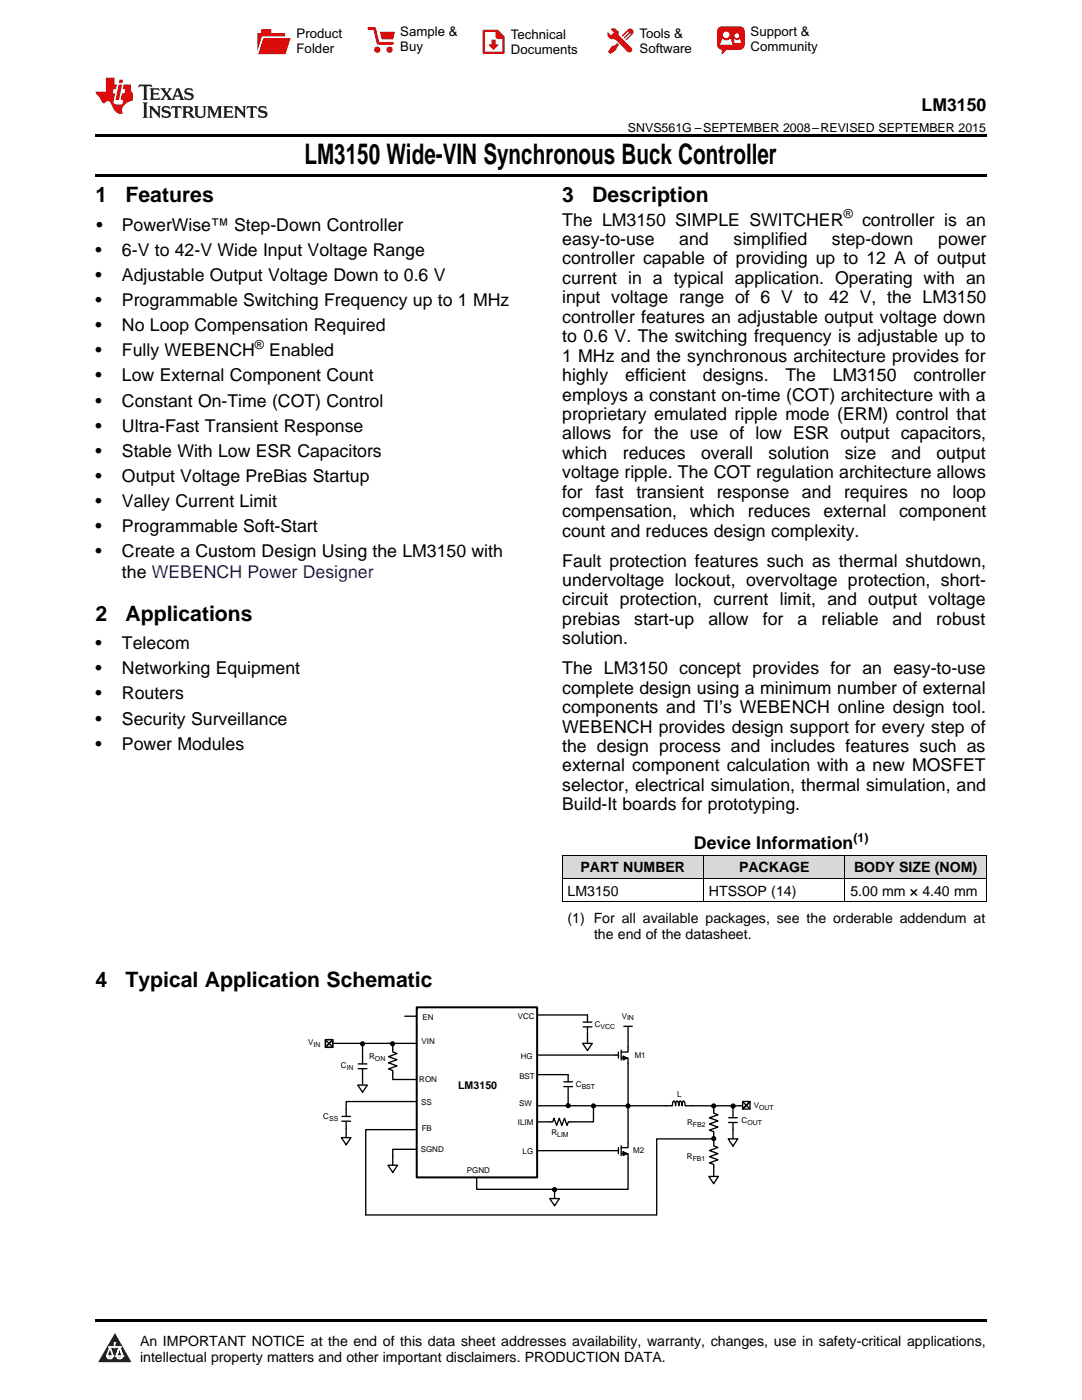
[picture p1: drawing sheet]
<svg xmlns="http://www.w3.org/2000/svg" width="216mm" height="279mm" viewBox="0 0 216 279" stroke-linecap="round" stroke-linejoin="round" font-family="sans-serif">
<defs><g id="words">
<text font-size="5.6" x="60.7" y="32.8">LM3150 Wide-VIN Synchronous Buck Controller</text>
<g font-size="4.2">
<text x="19" y="40.4">1</text>
<text x="25" y="40.4">Features</text>
<text x="112.2" y="40.4">3</text>
<text x="118.2" y="40.4">Description</text>
<text x="19" y="123.9">2</text>
<text x="25" y="123.9">Applications</text>
<text x="19" y="196.9">4</text>
<text x="25" y="196.9">Typical Application Schematic</text>
</g>
<g font-size="3.5">
<text x="183.9" y="22.2">LM3150</text>
<text x="19.2" y="46.1">•</text>
<text x="24.3" y="46.1">PowerWise™ Step-Down Controller</text>
<text x="112.2" y="45">The LM3150 SIMPLE SWITCHER</text>
<text x="172" y="45">controller is an</text>
<text x="19" y="51.1">•</text>
<text x="24.3" y="51.1">6-V to 42-V Wide Input Voltage Range</text>
<text x="112.2" y="48.9">easy-to-use</text>
<text x="112.2" y="52.8">controller capable of providing up to 12 A of output</text>
<text x="135.5" y="48.9">and</text>
<text x="146.4" y="48.9">simplified</text>
<text x="166" y="48.9">step-down</text>
<text x="187.2" y="48.9">power</text>
<text x="19" y="56.1">•</text>
<text x="24.3" y="56.1">Adjustable Output Voltage Down to 0.6 V</text>
<text x="112.2" y="56.7">current in a typical application. Operating with an</text>
<text x="19" y="61.1">•</text>
<text x="24.3" y="61.1">Programmable Switching Frequency up to 1 MHz</text>
<text x="112.2" y="60.5">input voltage range of 6 V to 42 V, the LM3150</text>
<text x="112.2" y="64.4">controller features an adjustable output voltage down</text>
<text x="19" y="66.1">•</text>
<text x="19" y="71.1">•</text>
<text x="24.3" y="66.1">No Loop Compensation Required</text>
<text x="24.3" y="71.1">Fully WEBENCH</text>
<text x="53.7" y="71.1">Enabled</text>
<text x="112.2" y="68.3">to 0.6 V. The switching frequency is adjustable up to</text>
<text x="19" y="76.1">•</text>
<text x="24.3" y="76.1">Low External Component Count</text>
<text x="112.2" y="72.2">1 MHz and the synchronous architecture provides for</text>
<text x="112.2" y="76.1">highly</text>
<text x="124.7" y="76.1">efficient</text>
<text x="140.2" y="76.1">designs.</text>
<text x="156.7" y="76.1">The</text>
<text x="166.2" y="76.1">LM3150</text>
<text x="182.3" y="76.1">controller</text>
<text x="19" y="81.1">•</text>
<text x="24.3" y="81.1">Constant On-Time (COT) Control</text>
<text x="112.2" y="79.9">employs a constant on-time (COT) architecture with a</text>
<text x="112.2" y="83.8">proprietary emulated ripple mode (ERM) control that</text>
<text x="19" y="86.1">•</text>
<text x="24.3" y="86.1">Ultra-Fast Transient Response</text>
<text x="112.2" y="87.7">allows for the use of low ESR output capacitors,</text>
<text x="19" y="91.2">•</text>
<text x="24.3" y="91.2">Stable With Low ESR Capacitors</text>
<text x="112.2" y="91.6">which</text>
<text x="112.2" y="95.5">voltage ripple. The COT regulation architecture allows</text>
<text x="124.3" y="91.6">reduces</text>
<text x="139.9" y="91.6">overall</text>
<text x="153.3" y="91.6">solution</text>
<text x="168.6" y="91.6">size</text>
<text x="177.9" y="91.6">and</text>
<text x="186.9" y="91.6">output</text>
<text x="19" y="96.2">•</text>
<text x="19" y="101.2">•</text>
<text x="24.3" y="96.2">Output Voltage PreBias Startup</text>
<text x="24.3" y="101.2">Valley Current Limit</text>
<text x="112.2" y="99.3">for</text>
<text x="118.8" y="99.3">fast</text>
<text x="127" y="99.3">transient</text>
<text x="143" y="99.3">response</text>
<text x="160" y="99.3">and</text>
<text x="168.4" y="99.3">requires</text>
<text x="183.7" y="99.3">no</text>
<text x="190.1" y="99.3">loop</text>
<text x="19" y="106.2">•</text>
<text x="24.3" y="106.2">Programmable Soft-Start</text>
<text x="112.2" y="103.2">compensation,</text>
<text x="112.2" y="107.1">count and reduces design complexity.</text>
<text x="137.7" y="103.2">which</text>
<text x="149.2" y="103.2">reduces</text>
<text x="164.3" y="103.2">external</text>
<text x="179.4" y="103.2">component</text>
<text x="19" y="111.2">•</text>
<text x="24.3" y="111.2">Create a Custom Design Using the LM3150 with</text>
<text x="112.2" y="113.1">Fault protection features such as thermal shutdown,</text>
<text x="24.3" y="115.4">the WEBENCH Power Designer</text>
<text x="112.2" y="116.9">undervoltage lockout, overvoltage protection, short-</text>
<text x="112.2" y="120.8">circuit protection, current limit, and output voltage</text>
<text x="112.2" y="124.7">prebias</text>
<text x="126.6" y="124.7">start-up</text>
<text x="141.3" y="124.7">allow</text>
<text x="152.2" y="124.7">for</text>
<text x="159.1" y="124.7">a</text>
<text x="163.9" y="124.7">reliable</text>
<text x="178.1" y="124.7">and</text>
<text x="186.8" y="124.7">robust</text>
<text x="19" y="129.6">•</text>
<text x="24.3" y="129.6">Telecom</text>
<text x="112.2" y="128.6">solution.</text>
<text x="19" y="134.6">•</text>
<text x="24.3" y="134.6">Networking Equipment</text>
<text x="112.2" y="134.5">The LM3150 concept provides for an easy-to-use</text>
<text x="19" y="139.6">•</text>
<text x="24.3" y="139.6">Routers</text>
<text x="112.2" y="138.4">complete design using a minimum number of external</text>
<text x="112.2" y="142.3">components and TI’s WEBENCH online design tool.</text>
<text x="19" y="144.6">•</text>
<text x="19" y="149.6">•</text>
<text x="24.3" y="144.6">Security Surveillance</text>
<text x="24.3" y="149.6">Power Modules</text>
<text x="112.2" y="146.2">WEBENCH provides design support for every step of</text>
<text x="112.2" y="150.1">the design process and includes features such as</text>
<text x="112.2" y="154">external component calculation with a new MOSFET</text>
<text x="112.2" y="157.8">selector, electrical simulation, thermal simulation, and</text>
<text x="112.2" y="161.7">Build-It boards for prototyping.</text>
<text x="138.5" y="169.4">Device Information</text>
</g>
<g font-size="2.8">
<text x="113.2" y="178.8">LM3150</text>
<text x="115.8" y="174.1">PART NUMBER</text>
<text x="141.5" y="178.8">HTSSOP (14)</text>
<text x="147.5" y="174.1">PACKAGE</text>
<text x="169.7" y="178.8">5.00 mm × 4.40 mm</text>
<text x="170.4" y="174.1">BODY SIZE (NOM)</text>
<text x="113.2" y="184.3">(1) For all available packages, see the orderable addendum at</text>
<text x="118.5" y="187.4">the end of the datasheet.</text>
<text x="27.9" y="268.6">An IMPORTANT NOTICE at the end of this data sheet addresses availability, warranty, changes, use in safety-critical applications,</text>
<text x="27.9" y="271.8">intellectual property matters and other important disclaimers. PRODUCTION DATA.</text>
</g>
<g font-size="2.6">
<text x="59.2" y="7.6">Product</text>
<text x="59.2" y="10.6">Folder</text>
<text x="79.9" y="7.3">Sample &amp;</text>
<text x="79.9" y="10.2">Buy</text>
<text x="101.9" y="7.8">Technical</text>
<text x="101.9" y="10.8">Documents</text>
<text x="127.6" y="7.6">Tools &amp;</text>
<text x="127.6" y="10.6">Software</text>
<text x="149.8" y="7.2">Support &amp;</text>
<text x="149.8" y="10.2">Community</text>
</g>
<g font-size="2.5">
<text x="125.3" y="26.3">SNVS561G –SEPTEMBER 2008–REVISED SEPTEMBER 2015</text>
<text x="168.3" y="43.6">®</text>
<text x="50.9" y="69.7">®</text>
<text x="170.3" y="168">(1)</text>
</g>
<text font-size="2.1" x="91.4" y="217.3">LM3150</text>
<g font-size="1.6">
<text x="84.3" y="203.6">EN</text>
<text x="103.3" y="203.4">VCC</text>
<text x="124.1" y="203.4">V</text>
<text x="61.5" y="208.6">V</text>
<text x="84.1" y="208.4">VIN</text>
<text x="118.7" y="205">C</text>
<text x="68" y="213.2">C</text>
<text x="73.7" y="211.4">R</text>
<text x="83.7" y="215.9">RON</text>
<text x="103.6" y="215.3">BST</text>
<text x="103.9" y="211.3">HG</text>
<text x="126.6" y="211.1">M1</text>
<text x="84" y="220.5">SS</text>
<text x="103.6" y="220.7">SW</text>
<text x="114.9" y="217">C</text>
<text x="135.1" y="218.9">L</text>
<text x="150.4" y="221.2">V</text>
<text x="64.5" y="223.4">C</text>
<text x="84.2" y="225.6">FB</text>
<text x="103.4" y="224.5">ILIM</text>
<text x="110" y="226.5">R</text>
<text x="137.1" y="224.6">R</text>
<text x="148" y="224.1">C</text>
<text x="83.9" y="230">SGND</text>
<text x="104.3" y="230.4">LG</text>
<text x="126.4" y="230.1">M2</text>
<text x="137.1" y="231.3">R</text>
<text x="93.2" y="234.1">PGND</text>
</g>
<g font-size="1.4">
<text x="125.1" y="203.6">IN</text>
<text x="62.6" y="208.9">IN</text>
<text x="119.8" y="205.3">VCC</text>
<text x="69.2" y="213.5">IN</text>
<text x="74.8" y="211.7">ON</text>
<text x="116.1" y="217.3">BST</text>
<text x="151.5" y="221.4">OUT</text>
<text x="65.7" y="223.7">SS</text>
<text x="111.2" y="226.8">LIM</text>
<text x="138.3" y="224.9">FB2</text>
<text x="149.1" y="224.4">OUT</text>
<text x="138.2" y="231.6">FB1</text>
</g>
</g></defs>
<g fill="#d8d8d8">
<path d="M112.2 170.7h28.2v4.7h-28.2z"/>
<path d="M140.4 170.7h28.2v4.7h-28.2z"/>
<path d="M168.6 170.7h28.2v4.7h-28.2z"/>
</g>
<path d="M22.9 266l3.3 5.9h-6.6z" fill="#231f20"/>
<path d="M21.3 270.6h1.2l-.3 .5h-.3a.53 .53 0 0 1-.6-.5z" fill-rule="evenodd" fill="#fff"/>
<path d="M21.3 270.6h1.2l-.3 .5h-.3a.53 .53 0 0 1-.6-.5z" fill="none" stroke="#231f20" stroke-width=".33"/>
<path d="M21.3 270.6l1.2 .1-.3 .4h-.5z" fill="none" stroke="#fff" stroke-width=".33"/>
<path d="M22.9 268.9h.1" fill="none" stroke="#fff" stroke-width=".33"/>
<path d="M22.9 268v.9z" fill="#fff"/>
<path d="M22.9 268v.9z" fill="none" stroke="#fff" stroke-width=".33"/>
<circle cx="22.9" cy="268" r=".16" fill="#fff"/>
<path d="M21.8 268.8h.1" fill="none" stroke="#fff" stroke-width=".33"/>
<path d="M21.8 268.8h2.2z" fill="#fff"/>
<path d="M21.8 268.8h2.2z" fill="none" stroke="#fff" stroke-width=".33"/>
<circle cx="24" cy="268.8" r=".16" fill="#fff"/>
<path d="M23.2 270.6h.1" fill="none" stroke="#fff" stroke-width=".33"/>
<path d="M23.8 268.8l-.6 1.8z" fill="#fff"/>
<path d="M23.8 268.8l-.6 1.8z" fill="none" stroke="#fff" stroke-width=".33"/>
<path d="M23.8 268.8l.7 1.8z" fill="#fff"/>
<path d="M23.8 268.8l.7 1.8z" fill="none" stroke="#fff" stroke-width=".33"/>
<path d="M24.4 270.6h.1" fill="none" stroke="#fff" stroke-width=".33"/>
<circle cx="21.3" cy="270.6" r=".16" fill="#fff"/>
<path d="M22 268.8l-.7 1.8z" fill="#fff"/>
<path d="M22 268.8l-.7 1.8z" fill="none" stroke="#fff" stroke-width=".33"/>
<path d="M22 268.8l.5 1.8z" fill="#fff"/>
<path d="M22 268.8l.5 1.8z" fill="none" stroke="#fff" stroke-width=".33"/>
<circle cx="22.5" cy="270.6" r=".16" fill="#fff"/>
<path d="M23.3 270.6h1.2a.63 .63 0 0 1-.6 .5 .63 .63 0 0 1-.6-.5z" fill-rule="evenodd" fill="#fff"/>
<path d="M23.3 270.6h1.2a.63 .63 0 0 1-.6 .5 .63 .63 0 0 1-.6-.5z" fill="none" stroke="#231f20" stroke-width=".33"/>
<path d="M23.3 270.6h1.2l-.4 .5h-.5z" fill="none" stroke="#fff" stroke-width=".33"/>
<path d="M23.2 270.6h.1" fill="none" stroke="#fff" stroke-width=".33"/>
<circle cx="24.5" cy="270.6" r=".16" fill="#fff"/>
<path d="M19 34.8h177.8v.5h-177.8zM19 26.8h177.8v.6h-177.8zM19 263.2h177.8v.5h-177.8z" fill="#000"/>
<path d="M83.2 201h24v34h-24z" fill="none" stroke="#000" stroke-width=".4"/>
<g fill="none" stroke="#000" stroke-width=".27">
<path d="M64.9 207.5l1.5 1.4M66.4 207.6l-1.4 1.4M66.4 208.2h16.8M71.4 216.5h1.9l-1 1.5zM71.5 213.3h1.7M71.5 212.3h1.7M72.3 208.3v4M72.3 213.4v3M78.4 208.2v1.7l.8 .4-1.7 .6 1.7 .6-1.7 .6 1.7 .6-1.7 .6 .9 .3v1.8h4.7M80.8 202.8h2.2M83.2 219.8h-14.1v3M107.2 210.4v.2h16.1"/>
<path d="M107.2 214.5h6.2v1.4M107.2 202.6h10v1.4M112.5 216.9h1.7M112.5 215.9h1.7M113.4 216.9v3.7M116.3 208.2h1.9l-1 1.5zM116.4 204h1.7M116.4 204.9h1.7M117.2 205v3.1M123.4 210v1.2M124 209.6v2M124 211.2h1.3v17.8h-1.3"/>
<path d="M124.3 210.8l.9 .4-.9 .3zM124.5 204.8h1.7M125.3 204.9v5.1h-1.3M148.2 219.8h1.5v1.5h-1.5zM148.2 219.9l1.4 1.4M149.6 219.9l-1.4 1.4M68.1 227h1.9l-.9 1.5zM68.2 223.8h1.8M68.2 222.8h1.7M69.1 223.9v3M77.4 232.5h1.9l-.9 1.5zM82.9 225.4h-9.9v17.1h58"/>
<path d="M83.2 229.4h-4.8v3.2M107.2 220.7h25.8M107.3 229.6h16M109.7 239.2h1.9l-.9 1.4zM110.7 237.4v1.7M118.4 220.8v3.1h-5l-.2 .7-.6-1.4-.5 1.4-.5-1.4-.5 1.4-.6-1.4-.2 .7h-3.1v6.2M123.4 229v1.2M124 228.6v2M124 230.2h1.3v7.2h-30.2v-2.4M124.3 229.9l.9 .3-.9 .4zM132.9 220.7h1.3v-.2a.49 .49 0 0 1 .3-.7l.3 .9v-.2a.49 .49 0 0 1 .4-.7l.2 .9 .1-.2a.49 .49 0 0 1 .3-.7l.3 .9v-.2a.44 .44 0 0 1 0-.5 .44 .44 0 0 1 .4-.2l.2 .9h11.4M141.4 234.8h2l-1 1.4z"/>
<path d="M142.3 227.3h-11.3v15.2M142.4 221.6v.6l.9 .3-1.7 .6 1.7 .6-1.7 .6 1.7 .6-1.7 .6 .8 .4v.5M142.4 220.8v.9M142.4 226.4v1.7M142.4 228.2v.5l.9 .3-1.7 .6 1.7 .6-1.7 .6 1.7 .7-1.7 .6 .8 .3v2.3M145.3 227.3h1.9l-.9 1.4zM145.4 224h1.7M145.4 223.1h1.7M146.3 220.8v2.3M146.3 224.1v3.1"/>
<circle cx="72.3" cy="208.3" r=".38"/>
<circle cx="78.3" cy="208.3" r=".38"/>
<circle cx="110.7" cy="237.4" r=".38"/>
<circle cx="113.4" cy="220.6" r=".38"/>
<circle cx="118.4" cy="220.7" r=".38"/>
<circle cx="125.3" cy="220.7" r=".38"/>
<circle cx="142.4" cy="220.7" r=".38"/>
<circle cx="142.4" cy="227.2" r=".38"/>
<circle cx="146.3" cy="220.7" r=".38"/>
</g>
<g fill="#000">
<path d="M124.3 210.8l.9 .4-.9 .3zM124.3 229.9l.9 .3-.9 .4z"/>
<circle cx="72.3" cy="208.3" r=".38"/>
<circle cx="78.3" cy="208.3" r=".38"/>
<circle cx="110.7" cy="237.4" r=".38"/>
<circle cx="113.4" cy="220.6" r=".38"/>
<circle cx="118.4" cy="220.7" r=".38"/>
<circle cx="125.3" cy="220.7" r=".38"/>
<circle cx="142.4" cy="220.7" r=".38"/>
<circle cx="142.4" cy="227.2" r=".38"/>
<circle cx="146.3" cy="220.7" r=".38"/>
</g>
<path d="M64.9 207.5h1.5v1.5h-1.5zM149.6 219.9l-1.4 1.4" fill="none" stroke="#000" stroke-width=".32"/>
<path d="M112.2 180h84.6M112.2 175.3h84.6M112.2 170.7h84.6M112.2 170.7v9.3M140.4 170.7v9.3M168.6 170.7v9.3M196.8 170.7v9.3" fill="none" stroke="#000" stroke-width=".2"/>
<path d="M27.7 16.9l-.1 .6 .6-.3h.5v.2v2.2l-.2 .4h1l-.2-.4v-2.2v-.2h.5l.6 .3-.2-.6zM29.9 17.6l.2 .4v1.6l-.2 .4h1.9l.1-.6a1.09 1.09 0 0 1-1.3 .1v-.6h.6l.4 .2v-.7l-.2 .2h-.8v-.6l.2-.1a1.01 1.01 0 0 1 1 .3l-.1-.6zM32 17.6l.9 1.2-1 1.2h.9l-.2-.3 .5-.7 .5 .7-.3 .3h1.7l-.2-.3 .1-.4h1l.1 .4-.2 .3h1l-.3-.4-.7-2h-.5l-1 2.2-.8-1.1 .9-1.1h-.9l.2 .2-.4 .7-.4-.7 .2-.2zM35.4 18l.4 1h-.8zM37 17.7a.66 .66 0 0 0-.2 .8 .66 .66 0 0 0 .6 .4l.7 .2 .1 .2a.8 .8 0 0 1-.7 .4 .8 .8 0 0 1-.7-.5l.1 .8 .2-.2a.94 .94 0 0 0 1.1 .1 .94 .94 0 0 0 .4-.9 1.48 1.48 0 0 0-1.3-.6v-.4a1.1 1.1 0 0 1 1.2 .2l-.2-.6-.2 .1-.5-.1zM28.5 20.4l.2 .4v2.3l-.2 .4h1l-.2-.4v-2.3l.2-.4zM29.7 21.2l.2 .4v1.5l-.2 .4h.8l-.3-.4 .1-1.3 1.6 1.8v-2l.2-.4h-.7l.2 .2v1.1l-1.2-1.3zM32.5 21.3a.66 .66 0 0 0-.2 .8 .66 .66 0 0 0 .6 .4l.6 .2 .2 .2a.8 .8 0 0 1-.8 .4 .8 .8 0 0 1-.7-.5l.2 .7 .2-.1a.94 .94 0 0 0 1 .1 .94 .94 0 0 0 .5-1 1.47 1.47 0 0 0-1.3-.6l-.1-.3a1.1 1.1 0 0 1 1.3 .2l-.2-.6-.2 .1-.5-.2zM34.3 21.2l-.2 .6a.64 .64 0 0 1 .8-.3v1.6l-.2 .4h1l-.3-.4 .1-1.6a.66 .66 0 0 1 .8 .3l-.2-.6zM36.3 21.2l.3 .4v1.5l-.3 .4h1l-.2-.2v-.7h.5l.1 .1a.8 .8 0 0 0 1.2 .7l-1-1a.62 .62 0 0 0 .6-.5 .62 .62 0 0 0-.6-.7zM37.1 21.5h.1a.48 .48 0 0 1 .6 0 .48 .48 0 0 1 .1 .6l-.2 .1-.6 .1zM38.7 21.2l.2 .2a2.29 2.29 0 0 0 .4 2 1.05 1.05 0 0 0 1.7-.7v-1.3l.2-.2h-.8l.2 .4v1.1a.61 .61 0 0 1-.6 .6 .61 .61 0 0 1-.6-.6v-1.1l.3-.4zM41.3 21.2l.3 .4v1.5l-.3 .4h.8l-.2-.4v-1.4l.8 1.9 .9-1.9v1.4l-.2 .4h.9l-.2-.4v-1.5l.2-.4h-.8l-.7 1.5-.6-1.5zM44.5 21.2l.2 .4v1.5l-.2 .4h1.9l.2-.6a1.1 1.1 0 0 1-1.4 .2v-.7h.6l.4 .2v-.6l-.2 .1-.8 .1v-.6l.2-.1a1.02 1.02 0 0 1 1.1 .2l-.2-.5zM46.7 21.2l.2 .4v1.5l-.2 .4h.8l-.3-.4 .1-1.3 1.6 1.8v-2l.2-.4h-.7l.2 .2v1.1l-1.2-1.3zM49.3 21.2l-.1 .6a.64 .64 0 0 1 .8-.3v1.6l-.3 .4h1l-.2-.4v-1.6a.66 .66 0 0 1 .8 .3l-.1-.6zM51.7 21.3a.66 .66 0 0 0-.2 .7 .66 .66 0 0 0 .7 .5l.6 .2 .1 .2a.8 .8 0 0 1-.7 .4 .8 .8 0 0 1-.7-.5l.1 .7 .2-.1a.94 .94 0 0 0 1.1 .1 .94 .94 0 0 0 .4-1 1.48 1.48 0 0 0-1.2-.6l-.1-.3a1.1 1.1 0 0 1 1.2 .2l-.2-.6-.1 .1-.6-.2z" fill="#231f20"/>
<path d="M21.1 15.5v2.8h-2v.4l.9 .9a.96 .96 0 0 0 1 1 .59 .59 0 0 1 .5-.4 .59 .59 0 0 1 .5 .3l.4 .8a1.61 1.61 0 0 0 2.1 1.3 1.63 1.63 0 0 1 1.1-2.2l.9-.3v-1.5a1.6 1.6 0 0 1-.4-1.7h-1.4l-.2 .9h.5l-.2 .8h-.5l-.2 1v.3h.5l-.2 .9h-.7a.74 .74 0 0 1-1-.6l.3-1.6h-.5l.2-.8h.5l.1-.9h-.4v-1.4zM23.7 16.9l-.7 3h.8l.6-3zM23.8 15.9l-.1 .7h.7l.2-.7z" fill="#ee1d23"/>
<g fill="#d60000">
<path d="M52.1 5.8h2v.8h2.8v4.2h-5.5v-4.2h.7z" fill-rule="evenodd"/>
<path d="M52.4 7.5h5.6l-1 3.3h-5.6z" fill-rule="evenodd"/>
</g>
<path d="M52.4 7.4h5.7l-.1 .1h-5.5l-1.1 3.3z" fill-rule="evenodd" fill="#fff"/>
<path d="M52.4 7.4h5.7l-.1 .1h-5.5l-1.1 3.3z" fill="none" stroke="#fff" stroke-width=".2"/>
<path d="M73.6 5.7h1.1l.7 2.9h2.9" fill="none" stroke="#d60000" stroke-width=".55"/>
<g fill="#d60000">
<path d="M75.8 6.3h3l-.4 1.6h-2.2z" fill-rule="evenodd"/>
<circle cx="75.3" cy="9.9" r=".62"/>
<circle cx="77.7" cy="9.9" r=".62"/>
</g>
<path d="M96.5 6.2h2.7l1.3 1.2v3.1h-4z" fill="none" stroke="#d60000" stroke-width=".44"/>
<g fill="#d60000">
<path d="M98.1 7.9h.8v1h.5l-.9 1.1-1-1v-.1h.6z" fill-rule="evenodd"/>
<path d="M98.9 6.2h.3l1.3 1.2v.4h-1.3l-.3-.4z" fill-rule="evenodd"/>
<path d="M121.9 5.7h.8l.7 .6 .1 .7 2.5 2.5-.8 .8-2.3-2.3-1.1-.2-.6-.6v-.8l.7 .6 .5-.4v-.2l-.5-.5z" fill-rule="evenodd"/>
<path d="M122.2 9.1h.4l.5-.5 .4 .4-.5 .5v.4l-1.2 .9-.5-.5z" fill-rule="evenodd"/>
<path d="M125.3 5.9a.67 .67 0 0 1 .9 0 .67 .67 0 0 1 0 .9z" fill-rule="evenodd"/>
<path d="M125.3 5.9l.9 .9-1.2 1.2h-.2v-.2l1-.9v-.2h-.2l-.9 1h-.2v-.2l.9-1 .1-.2h-.3l-.9 1h-.2v-.2z" fill-rule="evenodd"/>
<circle cx="125.6" cy="9.9" r=".54"/>
</g>
<path d="M123.3 6.3v.7" fill="none" stroke="#d60000" stroke-width=".2"/>
<g fill="#d60000">
<path d="M143.4 5.5l.6-.2h3.6a.95 .95 0 0 1 1 .9v2.8a.95 .95 0 0 1-1 .9h-3.6a.95 .95 0 0 1-.9-.9v-2.8z" fill-rule="evenodd"/>
<path d="M144 9.9h.9l-.7 .9h-.2z" fill-rule="evenodd"/>
</g>
<g fill="#fff">
<path d="M146.6 8.6h1.3z"/>
<path d="M144.1 7.8h.3l.1 .2h.8l.2-.2h.3l.4 1.1h-2.5z" fill-rule="evenodd"/>
<path d="M146.4 7.8h.3l.1 .2h.5l.2-.2h.2l.2 .8h-1.3z" fill-rule="evenodd"/>
<circle cx="144.9" cy="6.9" r=".65"/>
<circle cx="147" cy="7.1" r=".48"/>
</g>
<use href="#words"/>
</svg>
